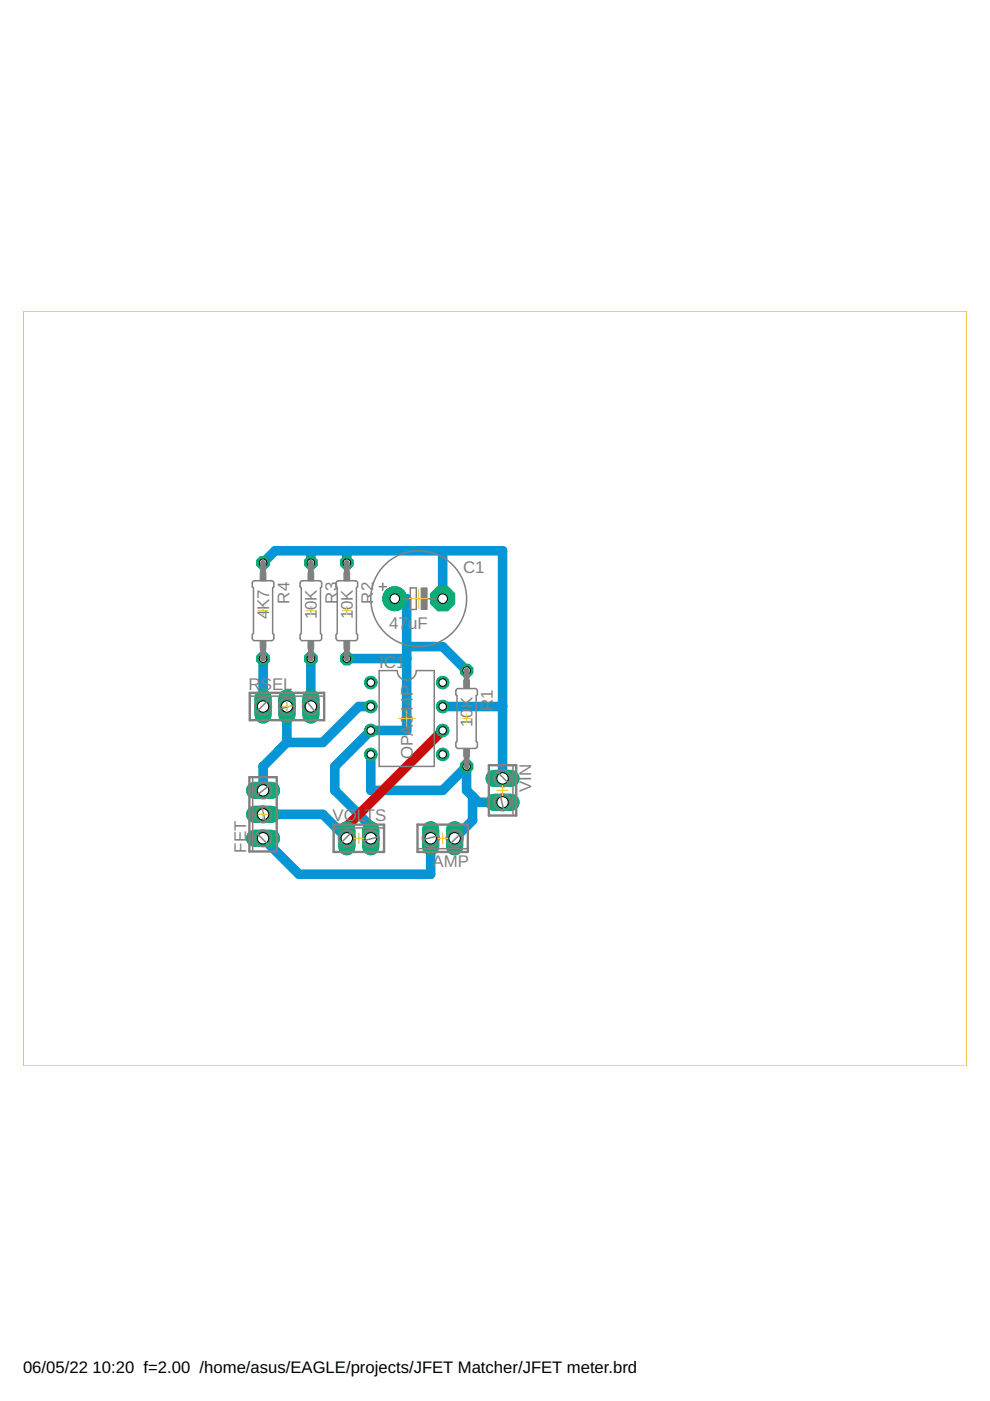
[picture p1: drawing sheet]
<svg xmlns="http://www.w3.org/2000/svg" width="210mm" height="297mm" viewBox="0 0 210 297" stroke-linecap="round" stroke-linejoin="round" font-family="sans-serif">
<defs><g id="words">
<g font-size="3.6" fill="#808080">
<text x="98.2" y="121.5">C1</text>
<text x="57" y="131.3" transform="rotate(-90 57 131.3)">4K7</text>
<text x="61.4" y="128" transform="rotate(-90 61.4 128)">R4</text>
<text x="67.2" y="131.3" transform="rotate(-90 67.2 131.3)">10K</text>
<text x="71.5" y="128" transform="rotate(-90 71.5 128)">R3</text>
<text x="74.8" y="131.3" transform="rotate(-90 74.8 131.3)">10K</text>
<text x="79.1" y="128" transform="rotate(-90 79.1 128)">R2</text>
<text x="82.5" y="133.4">47</text>
<text x="86.5" y="133.4">uF</text>
<text x="80.4" y="141.7">IC1</text>
<text x="52.7" y="146.2">RSEL</text>
<text x="87.5" y="151.6" transform="rotate(-90 87.5 151.6)">44P</text>
<text x="100.2" y="154.2" transform="rotate(-90 100.2 154.2)">10K</text>
<text x="104.5" y="150.8" transform="rotate(-90 104.5 150.8)">R1</text>
<text x="87.5" y="160.9" transform="rotate(-90 87.5 160.9)">OPA3</text>
<text x="112.6" y="168" transform="rotate(-90 112.6 168)">VIN</text>
<text x="70.5" y="174.2">VOLTS</text>
<text x="52.2" y="180.8" transform="rotate(-90 52.2 180.8)">FET</text>
<text x="91.7" y="183.8">AMP</text>
</g>
<g font-size="3.5">
<text x="4.9" y="291.1">06/05/22</text>
<text x="19.6" y="291.1">10:20 f=2.00 /home/asus/EAGLE/projects/JFET Matcher/JFET meter.brd</text>
</g>
</g></defs>
<g fill="none" stroke="#0696d7" stroke-width="2">
<path d="M55.8 119.3l2.5-2.5h48.3v48.2M65.9 116.8v2.5M73.5 116.8v2.5M93.9 116.8v10.1M55.8 139.6v10.2M65.9 139.6v10.2M73.5 139.6h12.7M83.7 126.9h2.5v28h-7.6l-7.6 7.6v5.1l7.6 7.6v2.5M86.2 137.1h7.7l5 5.1M60.8 149.8v7.6M60.8 157.4l-5 5.1v5.1M78.6 160v7.6h15.3l5-5.1v5.1l2.6 2.5h5.1"/>
<path d="M78.6 149.8h-2.5l-7.6 7.6h-7.7M93.9 149.8h12.7M55.8 177.7l7.6 7.7h27.9v-7.7M55.8 172.7h12.7l5 5M100.2 168.8v5.1l-3.8 3.8"/>
</g>
<path d="M96.4 175.9v3.6" fill="none" stroke="#0dab76" stroke-width="3.6"/>
<circle cx="96.4" cy="177.7" r="1.21" fill="#fff" stroke="#000" stroke-width=".21"/>
<path d="M91.3 175.9v3.6" fill="none" stroke="#0dab76" stroke-width="3.6"/>
<circle cx="91.3" cy="177.7" r="1.21" fill="#fff" stroke="#000" stroke-width=".21"/>
<circle cx="83.7" cy="126.9" r="2.54" fill="#0dab76" stroke="#0dab76" stroke-width=".21"/>
<circle cx="83.7" cy="126.9" r="1.02" fill="#fff" stroke="#000" stroke-width=".21"/>
<circle cx="93.9" cy="126.9" r="2.75" fill="#0dab76" stroke="#0dab76" stroke-width=".21"/>
<circle cx="93.9" cy="126.9" r="1.02" fill="#fff" stroke="#000" stroke-width=".21"/>
<path d="M54 177.7h3.6" fill="none" stroke="#0dab76" stroke-width="3.6"/>
<circle cx="55.8" cy="177.7" r="1.21" fill="#fff" stroke="#000" stroke-width=".21"/>
<path d="M54 172.7h3.6" fill="none" stroke="#0dab76" stroke-width="3.6"/>
<circle cx="55.8" cy="172.7" r="1.21" fill="#fff" stroke="#000" stroke-width=".21"/>
<path d="M54 167.6h3.6" fill="none" stroke="#0dab76" stroke-width="3.6"/>
<circle cx="55.8" cy="167.6" r="1.21" fill="#fff" stroke="#000" stroke-width=".21"/>
<circle cx="78.6" cy="144.7" r="1.31" fill="#0dab76" stroke="#0dab76" stroke-width=".21"/>
<circle cx="78.6" cy="144.7" r=".8" fill="#fff" stroke="#000" stroke-width=".21"/>
<circle cx="78.6" cy="149.8" r="1.31" fill="#0dab76" stroke="#0dab76" stroke-width=".21"/>
<circle cx="78.6" cy="149.8" r=".8" fill="#fff" stroke="#000" stroke-width=".21"/>
<circle cx="93.9" cy="149.8" r="1.31" fill="#0dab76" stroke="#0dab76" stroke-width=".21"/>
<circle cx="93.9" cy="149.8" r=".8" fill="#fff" stroke="#000" stroke-width=".21"/>
<circle cx="93.9" cy="144.7" r="1.31" fill="#0dab76" stroke="#0dab76" stroke-width=".21"/>
<circle cx="93.9" cy="144.7" r=".8" fill="#fff" stroke="#000" stroke-width=".21"/>
<circle cx="78.6" cy="154.9" r="1.31" fill="#0dab76" stroke="#0dab76" stroke-width=".21"/>
<circle cx="78.6" cy="154.9" r=".8" fill="#fff" stroke="#000" stroke-width=".21"/>
<circle cx="78.6" cy="160" r="1.31" fill="#0dab76" stroke="#0dab76" stroke-width=".21"/>
<circle cx="78.6" cy="160" r=".8" fill="#fff" stroke="#000" stroke-width=".21"/>
<circle cx="93.9" cy="154.9" r="1.31" fill="#0dab76" stroke="#0dab76" stroke-width=".21"/>
<circle cx="93.9" cy="154.9" r=".8" fill="#fff" stroke="#000" stroke-width=".21"/>
<circle cx="93.9" cy="160" r="1.31" fill="#0dab76" stroke="#0dab76" stroke-width=".21"/>
<circle cx="93.9" cy="160" r=".8" fill="#fff" stroke="#000" stroke-width=".21"/>
<circle cx="98.9" cy="142.2" r="1.42" fill="#0dab76" stroke="#0dab76" stroke-width=".21"/>
<circle cx="98.9" cy="142.2" r=".8" fill="#fff" stroke="#000" stroke-width=".21"/>
<circle cx="98.9" cy="162.5" r="1.42" fill="#0dab76" stroke="#0dab76" stroke-width=".21"/>
<circle cx="98.9" cy="162.5" r=".8" fill="#fff" stroke="#000" stroke-width=".21"/>
<circle cx="73.5" cy="119.3" r="1.42" fill="#0dab76" stroke="#0dab76" stroke-width=".21"/>
<circle cx="73.5" cy="119.3" r=".8" fill="#fff" stroke="#000" stroke-width=".21"/>
<circle cx="73.5" cy="139.6" r="1.42" fill="#0dab76" stroke="#0dab76" stroke-width=".21"/>
<circle cx="73.5" cy="139.6" r=".8" fill="#fff" stroke="#000" stroke-width=".21"/>
<circle cx="65.9" cy="119.3" r="1.42" fill="#0dab76" stroke="#0dab76" stroke-width=".21"/>
<circle cx="65.9" cy="119.3" r=".8" fill="#fff" stroke="#000" stroke-width=".21"/>
<circle cx="65.9" cy="139.6" r="1.42" fill="#0dab76" stroke="#0dab76" stroke-width=".21"/>
<circle cx="65.9" cy="139.6" r=".8" fill="#fff" stroke="#000" stroke-width=".21"/>
<circle cx="55.8" cy="119.3" r="1.42" fill="#0dab76" stroke="#0dab76" stroke-width=".21"/>
<circle cx="55.8" cy="119.3" r=".8" fill="#fff" stroke="#000" stroke-width=".21"/>
<circle cx="55.8" cy="139.6" r="1.42" fill="#0dab76" stroke="#0dab76" stroke-width=".21"/>
<circle cx="55.8" cy="139.6" r=".8" fill="#fff" stroke="#000" stroke-width=".21"/>
<path d="M55.8 148v3.6" fill="none" stroke="#0dab76" stroke-width="3.6"/>
<circle cx="55.8" cy="149.8" r="1.21" fill="#fff" stroke="#000" stroke-width=".21"/>
<path d="M60.8 148v3.6" fill="none" stroke="#0dab76" stroke-width="3.6"/>
<circle cx="60.8" cy="149.8" r="1.21" fill="#fff" stroke="#000" stroke-width=".21"/>
<path d="M65.9 148v3.6" fill="none" stroke="#0dab76" stroke-width="3.6"/>
<circle cx="65.9" cy="149.8" r="1.21" fill="#fff" stroke="#000" stroke-width=".21"/>
<path d="M104.8 165h3.6" fill="none" stroke="#0dab76" stroke-width="3.6"/>
<circle cx="106.6" cy="165" r="1.21" fill="#fff" stroke="#000" stroke-width=".21"/>
<path d="M104.8 170.1h3.6" fill="none" stroke="#0dab76" stroke-width="3.6"/>
<circle cx="106.6" cy="170.1" r="1.21" fill="#fff" stroke="#000" stroke-width=".21"/>
<path d="M73.5 175.9v3.6" fill="none" stroke="#0dab76" stroke-width="3.6"/>
<circle cx="73.5" cy="177.7" r="1.21" fill="#fff" stroke="#000" stroke-width=".21"/>
<path d="M78.6 175.9v3.6" fill="none" stroke="#0dab76" stroke-width="3.6"/>
<circle cx="78.6" cy="177.7" r="1.21" fill="#fff" stroke="#000" stroke-width=".21"/>
<path d="M93.9 154.9l-20.4 20.3v2.5" fill="none" stroke="#c90d0c" stroke-width="2"/>
<path d="M96.4 175.9v3.6" fill="none" stroke="#0dab76" stroke-width="3.6"/>
<circle cx="96.4" cy="177.7" r="1.21" fill="#fff" stroke="#000" stroke-width=".21"/>
<path d="M91.3 175.9v3.6" fill="none" stroke="#0dab76" stroke-width="3.6"/>
<circle cx="91.3" cy="177.7" r="1.21" fill="#fff" stroke="#000" stroke-width=".21"/>
<circle cx="83.7" cy="126.9" r="2.54" fill="#0dab76" stroke="#0dab76" stroke-width=".21"/>
<circle cx="83.7" cy="126.9" r="1.02" fill="#fff" stroke="#000" stroke-width=".21"/>
<circle cx="93.9" cy="126.9" r="2.75" fill="#0dab76" stroke="#0dab76" stroke-width=".21"/>
<circle cx="93.9" cy="126.9" r="1.02" fill="#fff" stroke="#000" stroke-width=".21"/>
<path d="M54 177.7h3.6" fill="none" stroke="#0dab76" stroke-width="3.6"/>
<circle cx="55.8" cy="177.7" r="1.21" fill="#fff" stroke="#000" stroke-width=".21"/>
<path d="M54 172.7h3.6" fill="none" stroke="#0dab76" stroke-width="3.6"/>
<circle cx="55.8" cy="172.7" r="1.21" fill="#fff" stroke="#000" stroke-width=".21"/>
<path d="M54 167.6h3.6" fill="none" stroke="#0dab76" stroke-width="3.6"/>
<circle cx="55.8" cy="167.6" r="1.21" fill="#fff" stroke="#000" stroke-width=".21"/>
<circle cx="78.6" cy="144.7" r="1.31" fill="#0dab76" stroke="#0dab76" stroke-width=".21"/>
<circle cx="78.6" cy="144.7" r=".8" fill="#fff" stroke="#000" stroke-width=".21"/>
<circle cx="78.6" cy="149.8" r="1.31" fill="#0dab76" stroke="#0dab76" stroke-width=".21"/>
<circle cx="78.6" cy="149.8" r=".8" fill="#fff" stroke="#000" stroke-width=".21"/>
<circle cx="93.9" cy="149.8" r="1.31" fill="#0dab76" stroke="#0dab76" stroke-width=".21"/>
<circle cx="93.9" cy="149.8" r=".8" fill="#fff" stroke="#000" stroke-width=".21"/>
<circle cx="93.9" cy="144.7" r="1.31" fill="#0dab76" stroke="#0dab76" stroke-width=".21"/>
<circle cx="93.9" cy="144.7" r=".8" fill="#fff" stroke="#000" stroke-width=".21"/>
<circle cx="78.6" cy="154.9" r="1.31" fill="#0dab76" stroke="#0dab76" stroke-width=".21"/>
<circle cx="78.6" cy="154.9" r=".8" fill="#fff" stroke="#000" stroke-width=".21"/>
<circle cx="78.6" cy="160" r="1.31" fill="#0dab76" stroke="#0dab76" stroke-width=".21"/>
<circle cx="78.6" cy="160" r=".8" fill="#fff" stroke="#000" stroke-width=".21"/>
<circle cx="93.9" cy="154.9" r="1.31" fill="#0dab76" stroke="#0dab76" stroke-width=".21"/>
<circle cx="93.9" cy="154.9" r=".8" fill="#fff" stroke="#000" stroke-width=".21"/>
<circle cx="93.9" cy="160" r="1.31" fill="#0dab76" stroke="#0dab76" stroke-width=".21"/>
<circle cx="93.9" cy="160" r=".8" fill="#fff" stroke="#000" stroke-width=".21"/>
<circle cx="98.9" cy="142.2" r="1.42" fill="#0dab76" stroke="#0dab76" stroke-width=".21"/>
<circle cx="98.9" cy="142.2" r=".8" fill="#fff" stroke="#000" stroke-width=".21"/>
<circle cx="98.9" cy="162.5" r="1.42" fill="#0dab76" stroke="#0dab76" stroke-width=".21"/>
<circle cx="98.9" cy="162.5" r=".8" fill="#fff" stroke="#000" stroke-width=".21"/>
<circle cx="73.5" cy="119.3" r="1.42" fill="#0dab76" stroke="#0dab76" stroke-width=".21"/>
<circle cx="73.5" cy="119.3" r=".8" fill="#fff" stroke="#000" stroke-width=".21"/>
<circle cx="73.5" cy="139.6" r="1.42" fill="#0dab76" stroke="#0dab76" stroke-width=".21"/>
<circle cx="73.5" cy="139.6" r=".8" fill="#fff" stroke="#000" stroke-width=".21"/>
<circle cx="65.9" cy="119.3" r="1.42" fill="#0dab76" stroke="#0dab76" stroke-width=".21"/>
<circle cx="65.9" cy="119.3" r=".8" fill="#fff" stroke="#000" stroke-width=".21"/>
<circle cx="65.9" cy="139.6" r="1.42" fill="#0dab76" stroke="#0dab76" stroke-width=".21"/>
<circle cx="65.9" cy="139.6" r=".8" fill="#fff" stroke="#000" stroke-width=".21"/>
<circle cx="55.8" cy="119.3" r="1.42" fill="#0dab76" stroke="#0dab76" stroke-width=".21"/>
<circle cx="55.8" cy="119.3" r=".8" fill="#fff" stroke="#000" stroke-width=".21"/>
<circle cx="55.8" cy="139.6" r="1.42" fill="#0dab76" stroke="#0dab76" stroke-width=".21"/>
<circle cx="55.8" cy="139.6" r=".8" fill="#fff" stroke="#000" stroke-width=".21"/>
<path d="M55.8 148v3.6" fill="none" stroke="#0dab76" stroke-width="3.6"/>
<circle cx="55.8" cy="149.8" r="1.21" fill="#fff" stroke="#000" stroke-width=".21"/>
<path d="M60.8 148v3.6" fill="none" stroke="#0dab76" stroke-width="3.6"/>
<circle cx="60.8" cy="149.8" r="1.21" fill="#fff" stroke="#000" stroke-width=".21"/>
<path d="M65.9 148v3.6" fill="none" stroke="#0dab76" stroke-width="3.6"/>
<circle cx="65.9" cy="149.8" r="1.21" fill="#fff" stroke="#000" stroke-width=".21"/>
<path d="M104.8 165h3.6" fill="none" stroke="#0dab76" stroke-width="3.6"/>
<circle cx="106.6" cy="165" r="1.21" fill="#fff" stroke="#000" stroke-width=".21"/>
<path d="M104.8 170.1h3.6" fill="none" stroke="#0dab76" stroke-width="3.6"/>
<circle cx="106.6" cy="170.1" r="1.21" fill="#fff" stroke="#000" stroke-width=".21"/>
<path d="M73.5 175.9v3.6" fill="none" stroke="#0dab76" stroke-width="3.6"/>
<circle cx="73.5" cy="177.7" r="1.21" fill="#fff" stroke="#000" stroke-width=".21"/>
<path d="M78.6 175.9v3.6" fill="none" stroke="#0dab76" stroke-width="3.6"/>
<circle cx="78.6" cy="177.7" r="1.21" fill="#fff" stroke="#000" stroke-width=".21"/>
<path d="M53 146.9h15.7v5.8h-15.7zM52.9 164.8h5.8v15.7h-5.8zM70.7 174.8h10.7v5.8h-10.7zM88.5 174.8h10.7v5.8h-10.7zM103.7 162.2h5.8v10.7h-5.8z" fill="none" stroke="#808080" stroke-width=".51"/>
<g fill="none" stroke="#808080" stroke-width=".32">
<path d="M53.6 123.3l.4-.2h3.6l.4 .2 .1 .3v.8l-.3 .3v9.6l.3 .3-.1 .9-.4 .3h-3.6l-.4-.2a1.32 1.32 0 0 1 .1-1.3v-9.6a1.32 1.32 0 0 1-.1-1.4zM63.7 123.3l.4-.2h3.6l.4 .2a1.32 1.32 0 0 1-.2 1.4v9.6a1.32 1.32 0 0 1 .2 1.3l-.4 .2h-3.6l-.4-.3-.1-.9 .3-.3v-9.6l-.3-.3zM71.4 123.3l.4-.2h3.5l.4 .2a1.32 1.32 0 0 1-.1 1.4v9.6a1.32 1.32 0 0 1 .1 1.3l-.4 .2h-3.5l-.5-.3-.1-.9 .3-.3v-9.6l-.3-.3zM80.4 124.4h1.5M81.2 123.6v1.6M85.5 126.9h1.5M87 124.7h1.3v4.5h-1.3zM90 126.9h2.1M53.2 147.6h15.3M56.8 148.5l-2.3 2.3M62.4 149.5l-3.1 .8M64.9 148.5l2 2.6"/>
<path d="M80.4 142.2h3.8a2.03 2.03 0 0 0 2 2 2.03 2.03 0 0 0 2.1-2h3.8v20.3h-11.7zM96.8 146.2l.4-.2h3.5l.4 .2a1.32 1.32 0 0 1-.1 1.3v9.7a1.32 1.32 0 0 1 .1 1.3l-.4 .2h-3.5l-.5-.4-.1-.9 .3-.2v-9.7l-.3-.2zM53.6 165v15.3M54.5 176.7l2.3 2.3M55.5 171.1l.8 3.1M57 166.6l-2.5 2M71 175.5h10.2M74.5 176.5l-2.2 2.3M80.1 177.5l-3 .7M88.7 179.9h10.3M92.8 177.2l-3 .8M97.7 176.7l-2.3 2.3"/>
<path d="M105.5 163.8l2.3 2.3M106 168.6l.8 3M108.8 162.5v10.2"/>
<circle cx="88.8" cy="126.9" r="10.2"/>
<circle cx="55.8" cy="149.8" r="1.78"/>
<circle cx="60.8" cy="149.8" r="1.78"/>
<circle cx="65.9" cy="149.8" r="1.78"/>
<circle cx="55.8" cy="167.6" r="1.78"/>
<circle cx="55.8" cy="172.7" r="1.78"/>
<circle cx="55.8" cy="177.7" r="1.78"/>
<circle cx="73.5" cy="177.7" r="1.78"/>
<circle cx="78.6" cy="177.7" r="1.78"/>
<circle cx="91.3" cy="177.7" r="1.78"/>
<circle cx="96.4" cy="177.7" r="1.78"/>
<circle cx="106.6" cy="170.1" r="1.78"/>
<circle cx="106.6" cy="165" r="1.78"/>
</g>
<g fill="#808080" stroke="#808080" stroke-width=".21">
<path d="M89.3 124.7h1.3v4.5h-1.3z"/>
<path d="M98.3 158.7h1.2v1.7h-1.2z"/>
<path d="M98.3 144.3h1.2v1.7h-1.2z"/>
<path d="M72.9 135.8h1.2v1.8h-1.2z"/>
<path d="M72.9 121.4h1.2v1.7h-1.2z"/>
<path d="M65.3 135.8h1.2v1.8h-1.2z"/>
<path d="M65.3 121.4h1.2v1.7h-1.2z"/>
<path d="M55.2 135.8h1.2v1.8h-1.2z"/>
<path d="M55.2 121.4h1.2v1.7h-1.2z"/>
</g>
<path d="M55.8 119.3v2M65.9 119.3v2M73.5 119.3v2M55.8 137.6v2M65.9 137.6v2M73.5 137.6v2M98.9 142.2v2M98.9 160.5v2" fill="none" stroke="#808080" stroke-width="1.2"/>
<g fill="none" stroke="#afd134" stroke-width=".21">
<path d="M54.8 129.5h1.9M55.8 128.6v1.8M65 129.5h1.8M65.9 128.6v1.8M72.6 129.5h1.9M73.5 128.6v1.8M86.7 126.9h4.1M88.8 124.9v4.1M59.7 149.8h2.3M60.8 148.7v2.2M84.4 152.3h3.7M86.2 150.5v3.7"/>
<path d="M98 152.3h1.8M98.9 151.4v1.8M54.7 172.7h2.2M55.8 171.5v2.3M75 177.7h2.2M76.1 176.6v2.3M92.7 177.7h2.3M93.9 176.6v2.3M105.4 167.6h2.3M106.6 166.5v2.2"/>
</g>
<path d="M5 66h199.9v160h-199.9z" fill="none" stroke="#eec643" stroke-width=".21"/>
<use href="#words"/>
</svg>
